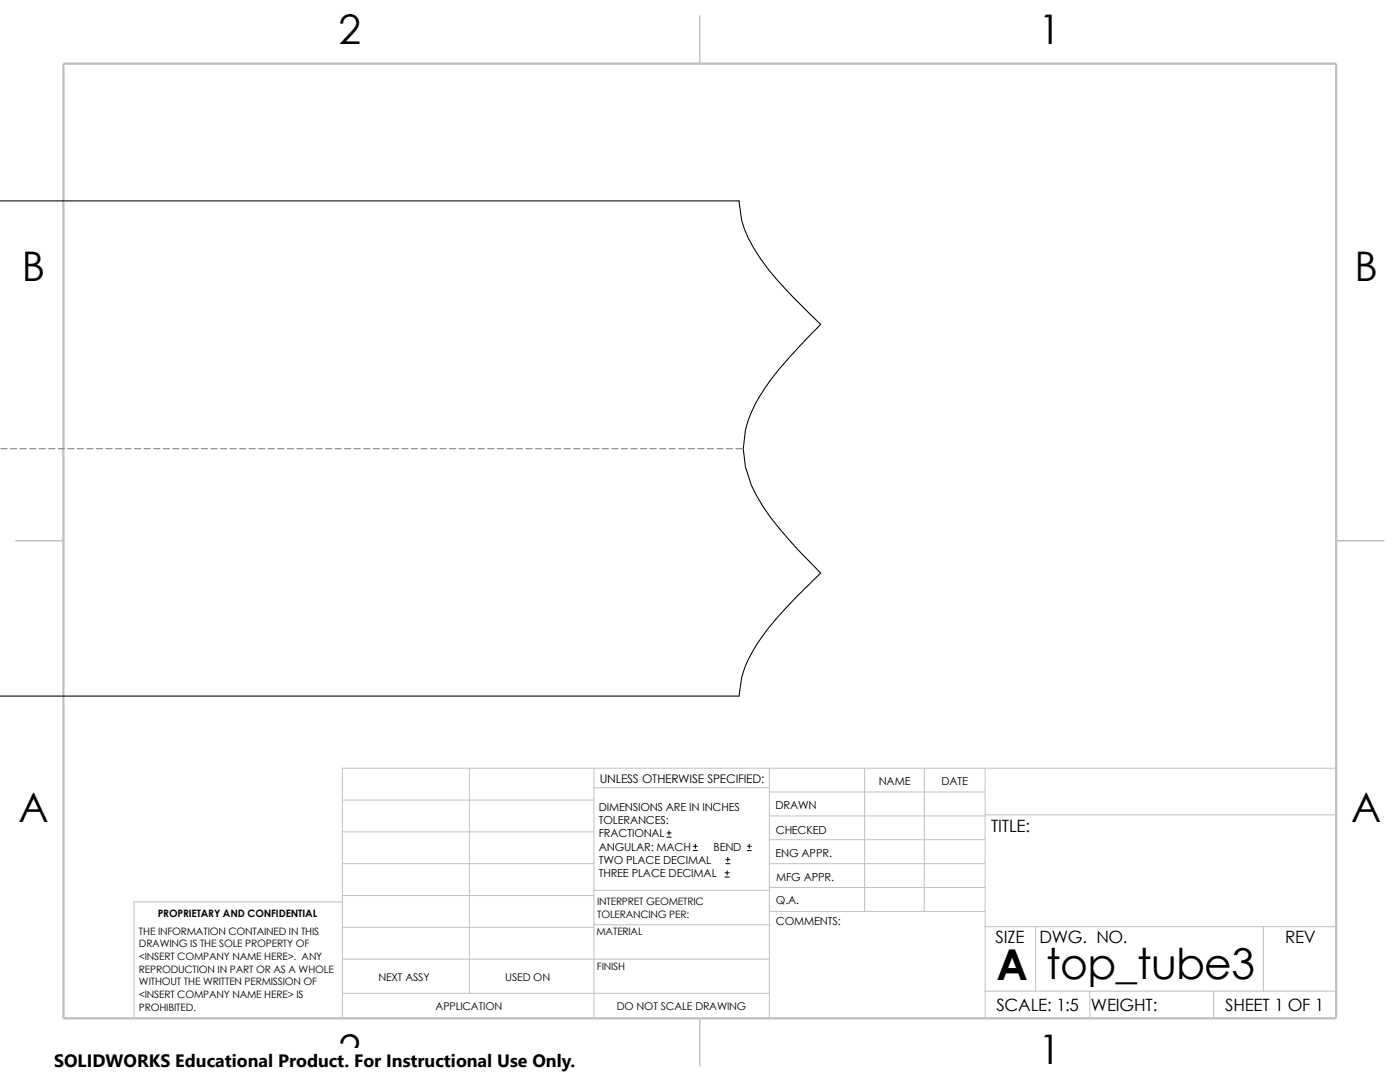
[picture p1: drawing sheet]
<svg xmlns="http://www.w3.org/2000/svg" width="279mm" height="216mm" viewBox="0 0 279 216" stroke-linecap="round" stroke-linejoin="round" font-family="sans-serif">
<defs><g id="words">
<g font-size="8.5">
<text x="198.8" y="195.5">A</text>
<text x="208.8" y="195.3">top_tube3</text>
</g>
<g font-size="8.1">
<text x="67.6" y="8.8">2</text>
<text x="207.3" y="8.8">1</text>
<text x="4.4" y="56.1">B</text>
<text x="270.3" y="56.1">B</text>
<text x="3.7" y="164.1">A</text>
<text x="269.6" y="164.1">A</text>
<text x="67.6" y="212.3">2</text>
<text x="207.3" y="212.3">1</text>
</g>
<text font-size="3.6" x="10.8" y="213">SOLIDWORKS Educational Product. For Instructional Use Only.</text>
<g font-size="3.4">
<text x="197.8" y="166">TITLE:</text>
<text x="198.7" y="188.1">SIZE</text>
<text x="207.5" y="188.1">DWG. NO.</text>
<text x="256.5" y="188.2">REV</text>
<text x="198.8" y="201.7">SCALE: 1:5</text>
<text x="217.7" y="201.8">WEIGHT:</text>
<text x="244.5" y="201.7">SHEET 1 OF 1</text>
</g>
<text font-size="2.4" x="119.7" y="156.2">UNLESS OTHERWISE SPECIFIED:</text>
<g font-size="2.2">
<text x="119.5" y="161.8">DIMENSIONS ARE IN INCHES</text>
<text x="154.8" y="161.5">DRAWN</text>
<text x="175.4" y="156.7">NAME</text>
<text x="187.9" y="156.7">DATE</text>
<text x="119.5" y="164.4">TOLERANCES:</text>
<text x="119.5" y="167.1">FRACTIONAL</text>
<text x="154.8" y="166.3">CHECKED</text>
<text x="119.5" y="172.4">TWO PLACE DECIMAL</text>
<text x="119.5" y="169.8">ANGULAR: MACH</text>
<text x="142.4" y="169.8">BEND</text>
<text x="154.8" y="171">ENG APPR.</text>
<text x="119.5" y="175">THREE PLACE DECIMAL</text>
<text x="154.9" y="175.7">MFG APPR.</text>
<text x="154.9" y="184.7">COMMENTS:</text>
<text x="154.9" y="180.5">Q.A.</text>
</g>
<g font-size="2.1">
<text x="75.5" y="195.7">NEXT ASSY</text>
<text x="100.8" y="195.7">USED ON</text>
<text x="86.9" y="201.5">APPLICATION</text>
<text x="123.1" y="201.6">DO NOT SCALE DRAWING</text>
</g>
<g font-size="2">
<text x="31.5" y="183">PROPRIETARY AND CONFIDENTIAL</text>
<text x="119.2" y="183.1">TOLERANCING PER:</text>
<text x="119.2" y="180.6">INTERPRET GEOMETRIC</text>
<text x="27.7" y="186.5">THE INFORMATION CONTAINED IN THIS</text>
<text x="27.7" y="189.1">DRAWING IS THE SOLE PROPERTY OF</text>
<text x="27.7" y="191.6">&lt;INSERT COMPANY NAME HERE&gt;. ANY</text>
<text x="119" y="186.6">MATERIAL</text>
<text x="27.7" y="194.1">REPRODUCTION IN PART OR AS A WHOLE</text>
<text x="27.7" y="196.6">WITHOUT THE WRITTEN PERMISSION OF</text>
<text x="119.1" y="193.5">FINISH</text>
<text x="27.7" y="199.1">&lt;INSERT COMPANY NAME HERE&gt; IS</text>
<text x="27.7" y="201.7">PROHIBITED.</text>
</g>
</g></defs>
<g fill="none" stroke="#c0c0c0" stroke-width=".2">
<path d="M68.3 159.6h50.2M93.7 153.3v44.9M118.5 153.3v49.9M118.5 157.2h35M153.5 153.3v49.9M153.5 158h43.1M172.6 153.3v28.6M184.4 153.3v28.6M196.6 153.3v49.9M266.7 153.3h-198.4v49.9M68.3 178.7h50.2M68.3 172.3h50.2"/>
<path d="M68.3 166h50.2M68.3 180h-41.5v23.2M118.5 177.7h35.1M153.5 167.6h43.1M153.5 162.8h43.1M153.5 172.3h43.1M153.5 177.1h43.1M196.6 162.6h70.1M68.3 198.2h85.2M68.3 191.4h85.2M68.3 185h50.2M118.5 184.5h35.1"/>
<path d="M153.6 181.9h43M196.6 197.8h70.1M196.6 184.9h70.1M206.7 184.9v12.9M217.5 197.8v5.4M242.2 197.8v5.4M252.1 184.9v12.9"/>
</g>
<path d="M139.7 3.2v9.5M3.1 107.9h9.6M266.7 107.9h9.5M139.7 203.2v9.5" fill="none" stroke="#c0c0c0" stroke-width=".21"/>
<path d="M12.7 12.7h254v190.5h-254z" fill="none" stroke="#c0c0c0" stroke-width=".47"/>
<path d="M-.1 40.1h147.6a20.1 20.1 0 0 0 4.3 11.5 91.7 91.7 0 0 0 12 13.1l-2.6 2.6a61.6 61.6 0 0 0-10.5 13.4 18.2 18.2 0 0 0 .3 18.1 62.5 62.5 0 0 0 10.6 13.3l2.2 2.2-2.6 2.6a63 63 0 0 0-11.1 13.2 18.5 18.5 0 0 0-2.6 8.8h-147.6" fill="none" stroke="#000" stroke-width=".21"/>
<g fill="none" stroke="#000" stroke-width=".2">
<path d="M133.1 167h.8M133.1 166.2h.8M133.5 165.8v.8M138.3 169.7h.9M138.3 168.9h.9M138.8 168.4v.9M144.7 175h.8M144.7 174.2h.8M144.9 172.3h.8M144.9 171.5h.8M145.1 173.7v.9M145.2 171.1v.8"/>
<path d="M149.1 169.7h.8M149.1 168.9h.8M149.5 168.4v.9"/>
</g>
<g fill="none" stroke="#808080" stroke-width=".2">
<path d="M.2 89.5h1.2M2.1 89.5h1.2M4 89.5h1.2M5.9 89.5h1.3M7.8 89.5h1.3M9.7 89.5h1.3M11.6 89.5h1.3M13.5 89.5h1.3M15.4 89.5h1.3M17.3 89.5h1.3M19.2 89.5h1.3M21.1 89.5h1.3"/>
<path d="M23 89.5h1.3M24.9 89.5h1.3M26.8 89.5h1.3M28.7 89.5h1.3M30.6 89.5h1.3M32.6 89.5h1.2M34.5 89.5h1.2M36.4 89.5h1.2M38.3 89.5h1.2M40.2 89.5h1.2M42.1 89.5h1.2M44 89.5h1.3"/>
<path d="M45.9 89.5h1.3M47.8 89.5h1.3M49.7 89.5h1.3M51.6 89.5h1.3M53.5 89.5h1.3M55.4 89.5h1.3M57.3 89.5h1.3M59.2 89.5h1.3M61.1 89.5h1.3M63 89.5h1.3M64.9 89.5h1.3M66.8 89.5h1.3"/>
<path d="M68.7 89.5h1.3M70.7 89.5h1.2M72.6 89.5h1.2M74.5 89.5h1.2M76.4 89.5h1.2M78.3 89.5h1.2M80.2 89.5h1.2M82.1 89.5h1.3M84 89.5h1.3M85.9 89.5h1.3M87.8 89.5h1.3M89.7 89.5h1.3"/>
<path d="M91.6 89.5h1.3M93.5 89.5h1.3M95.4 89.5h1.3M97.3 89.5h1.3M99.2 89.5h1.3M101.1 89.5h1.3M103 89.5h1.3M104.9 89.5h1.3M106.8 89.5h1.3M108.8 89.5h1.2M110.7 89.5h1.2M112.6 89.5h1.2"/>
<path d="M114.5 89.5h1.2M116.4 89.5h1.2M118.3 89.5h1.2M120.2 89.5h1.3M122.1 89.5h1.3M124 89.5h1.3M125.9 89.5h1.3M127.8 89.5h1.3M129.7 89.5h1.3M131.6 89.5h1.3M133.5 89.5h1.3M135.4 89.5h1.3"/>
<path d="M137.3 89.5h1.3M139.2 89.5h1.3M141.1 89.5h1.3M143 89.5h1.3M144.9 89.5h1.3M146.9 89.5h1.4"/>
</g>
<path d="M10.8 209.2h104.1v6.7h-104.1z" fill="#fff"/>
<use href="#words"/>
</svg>
